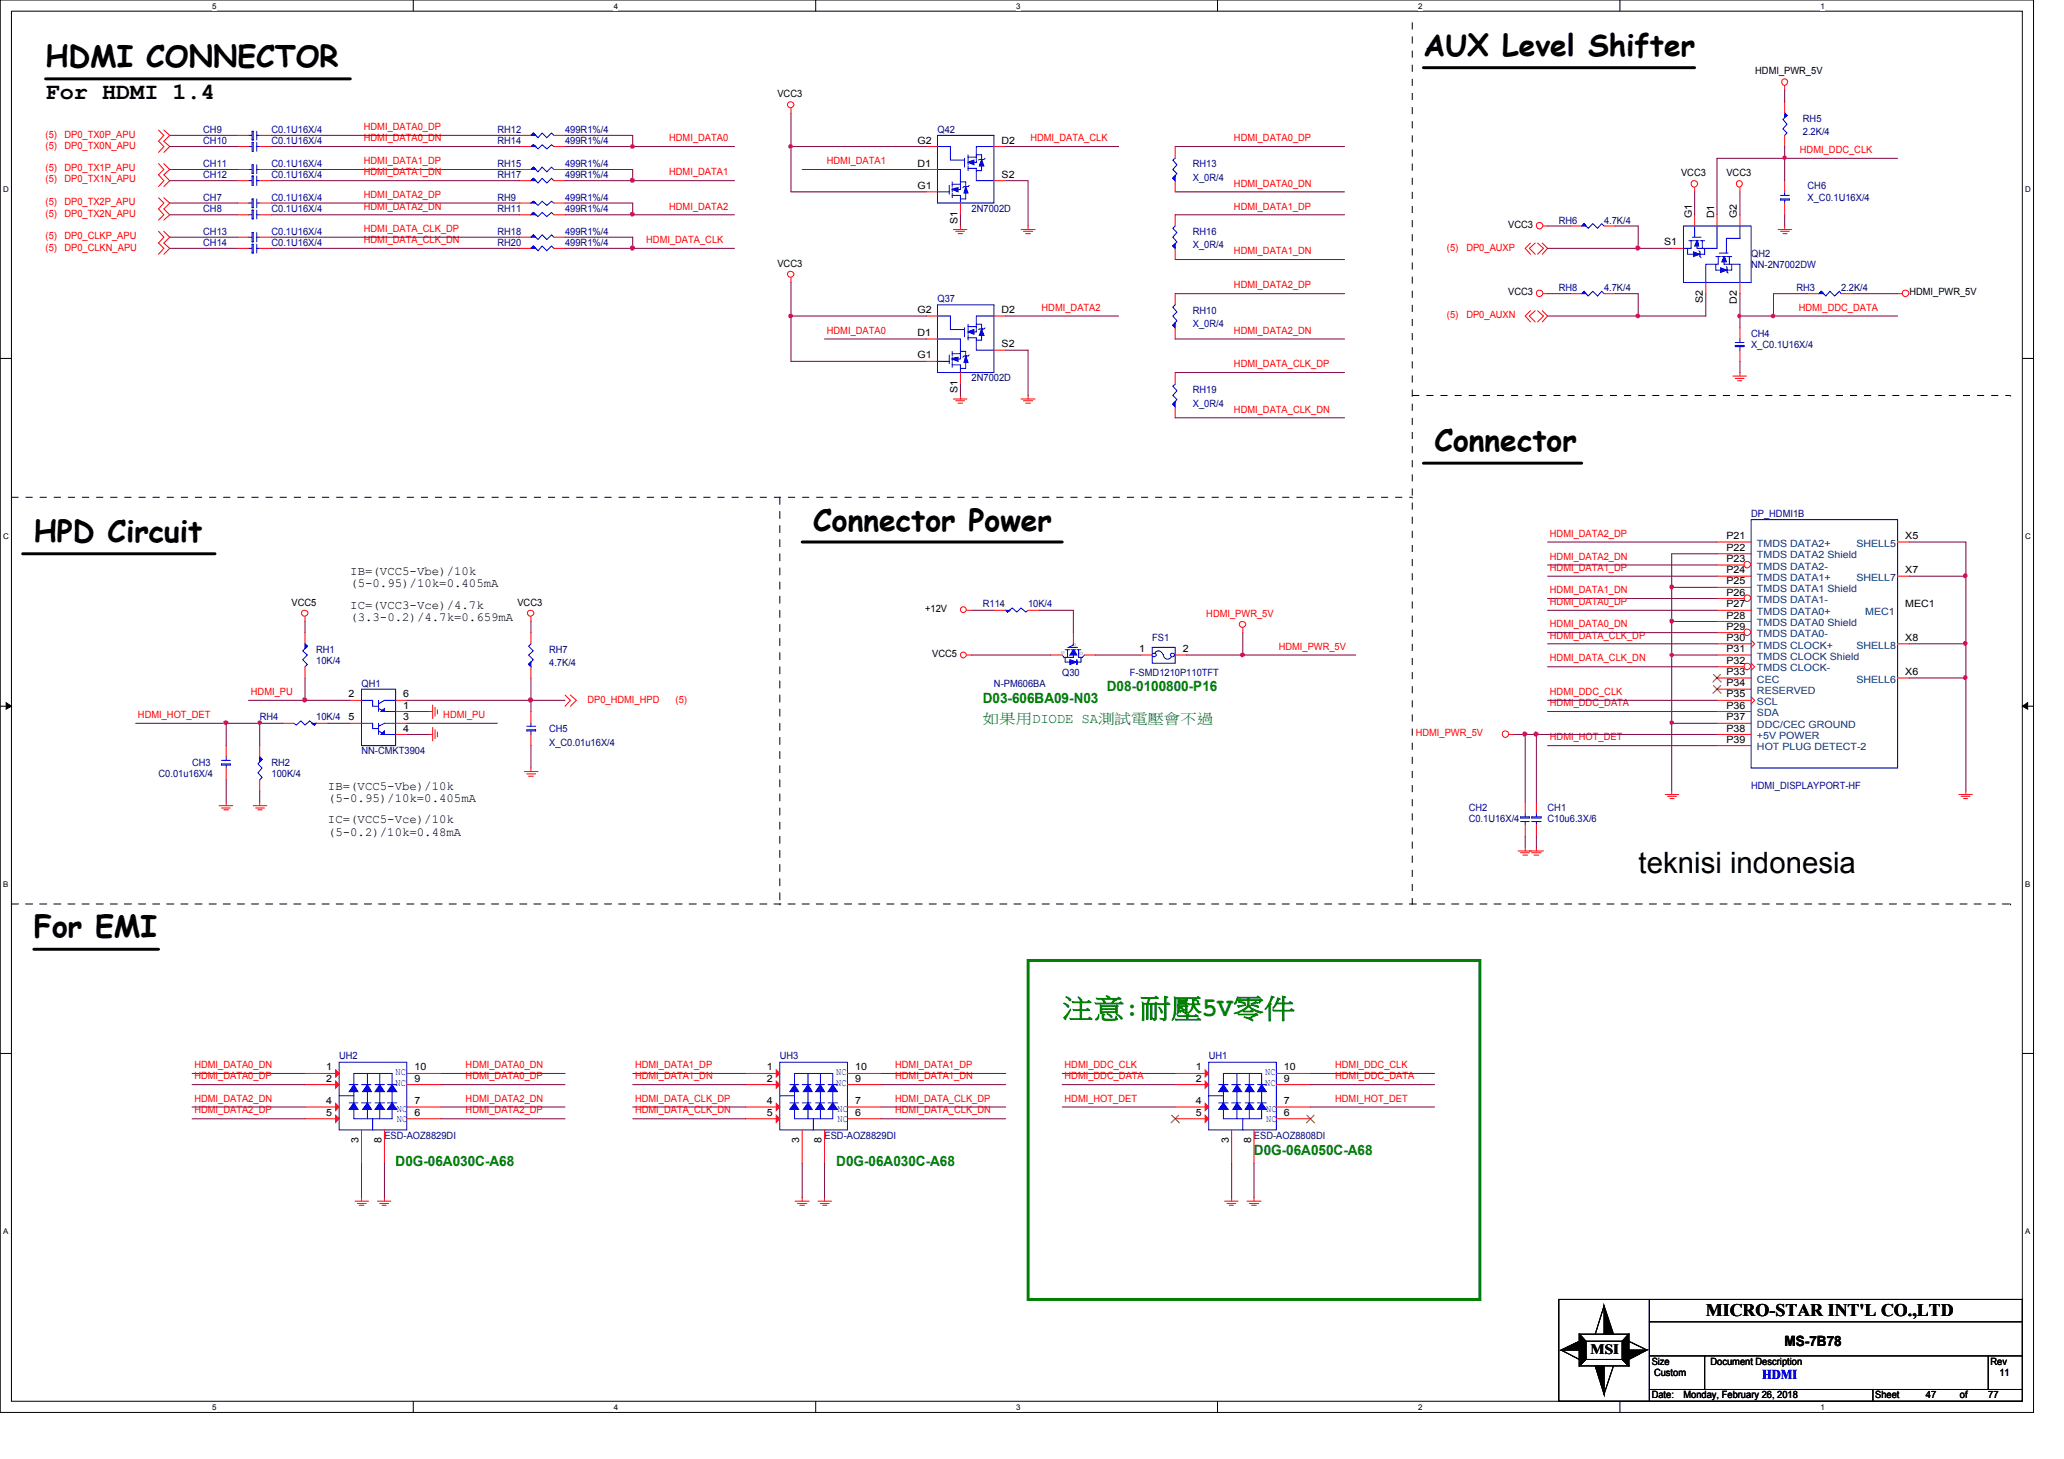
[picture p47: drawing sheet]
<svg xmlns="http://www.w3.org/2000/svg" width="297mm" height="210mm" viewBox="0 0 297 210" stroke-linecap="round" stroke-linejoin="round" font-family="sans-serif">
<defs><g id="words">
<g font-size="4.3">
<text x="6.6" y="9.7">HDMI CONNECTOR</text>
<text x="204.8" y="8">AUX Level Shifter</text>
<text x="206.5" y="64.9">Connector</text>
<text x="4.9" y="78">HPD Circuit</text>
<text x="117" y="76.4">Connector Power</text>
<text x="4.9" y="134.9">For EMI</text>
</g>
<text font-size="4.2" x="235.8" y="125.6">teknisi indonesia</text>
<text font-size="3.9" fill="#008000" x="152.9" y="146.3">注注:耐測5V零零</text>
<text font-size="3.4" x="6.6" y="14.2">For HDMI 1.4</text>
<text font-size="2.5" x="245.5" y="189.3">MICRO-STAR INT'L CO.,LTD</text>
<g font-size="2" fill="#008000">
<text x="141.4" y="101.1">D03-606BA09-N03</text>
<text x="159.3" y="99.5">D08-0100800-P16</text>
<text x="141.4" y="104.1">如如如DIODE SA測測測測測測測</text>
<text x="56.9" y="167.7">D0G-06A030C-A68</text>
<text x="120.4" y="167.7">D0G-06A030C-A68</text>
<text x="180.5" y="166.1">D0G-06A050C-A68</text>
</g>
<g font-size="2">
<text x="228.9" y="194.7">MSI</text>
<text x="256.8" y="193.7">MS-7B78</text>
</g>
<text font-size="1.9" fill="#00f" x="253.6" y="198.4">HDMI</text>
<g font-size="1.8">
<text x="50.4" y="82.7">IB=(VCC5-Vbe)/10k</text>
<text x="50.4" y="84.5">(5-0.95)/10k=0.405mA</text>
<text x="50.4" y="87.5">IC=(VCC3-Vce)/4.7k</text>
<text x="50.4" y="89.3">(3.3-0.2)/4.7k=0.659mA</text>
<text x="47.2" y="113.6">IB=(VCC5-Vbe)/10k</text>
<text x="47.2" y="118.4">IC=(VCC5-Vce)/10k</text>
<text x="47.2" y="115.4">(5-0.95)/10k=0.405mA</text>
<text x="47.2" y="120.2">(5-0.2)/10k=0.48mA</text>
</g>
<g font-size="1.4">
<text x="252.6" y="10.7">HDMI_PWR_5V</text>
<text x="111.9" y="14">VCC3</text>
<text x="132" y="20.7">G2</text>
<text x="132" y="24">D1</text>
<text x="144.1" y="20.7">D2</text>
<text x="132" y="27.2">G1</text>
<text x="144.1" y="25.6">S2</text>
<text x="241.9" y="25.3">VCC3</text>
<text x="248.5" y="25.3">VCC3</text>
<text x="137.8" y="32.2" transform="rotate(-90 137.8 32.2)">S1</text>
<text x="217" y="32.8">VCC3</text>
<text x="239.5" y="35.3">S1</text>
<text x="243.5" y="31.4" transform="rotate(-90 243.5 31.4)">G1</text>
<text x="246.7" y="31.4" transform="rotate(-90 246.7 31.4)">D1</text>
<text x="250" y="31.4" transform="rotate(-90 250 31.4)">G2</text>
<text x="111.9" y="38.4">VCC3</text>
<text x="132" y="45">G2</text>
<text x="144.1" y="45">D2</text>
<text x="217" y="42.5">VCC3</text>
<text x="245.1" y="43.6" transform="rotate(-90 245.1 43.6)">S2</text>
<text x="250" y="43.7" transform="rotate(-90 250 43.7)">D2</text>
<text x="274.8" y="42.5">HDMI_PWR_5V</text>
<text x="132" y="48.3">D1</text>
<text x="132" y="51.6">G1</text>
<text x="144.1" y="50">S2</text>
<text x="137.8" y="56.6" transform="rotate(-90 137.8 56.6)">S1</text>
<text x="248.5" y="77.6">P21</text>
<text x="274.2" y="77.6">X5</text>
<text x="248.5" y="79.2">P22</text>
<text x="248.5" y="80.9">P23</text>
<text x="248.5" y="82.5">P24</text>
<text x="274.2" y="82.5">X7</text>
<text x="41.9" y="87.1">VCC5</text>
<text x="74.5" y="87.1">VCC3</text>
<text x="133.1" y="88.1">+12V</text>
<text x="248.5" y="84.1">P25</text>
<text x="248.5" y="85.7">P26</text>
<text x="248.5" y="87.4">P27</text>
<text x="248.5" y="89">P28</text>
<text x="274.2" y="87.4">MEC1</text>
<text x="134.2" y="94.6">VCC5</text>
<text x="164" y="93.8">1</text>
<text x="170.2" y="93.8">2</text>
<text x="248.5" y="90.6">P29</text>
<text x="248.5" y="92.2">P30</text>
<text x="248.5" y="93.8">P31</text>
<text x="248.5" y="95.5">P32</text>
<text x="274.2" y="92.2">X8</text>
<text x="50.2" y="100.3">2</text>
<text x="58" y="100.3">6</text>
<text x="58" y="101.9">1</text>
<text x="248.5" y="97.1">P33</text>
<text x="248.5" y="98.7">P34</text>
<text x="248.5" y="100.3">P35</text>
<text x="248.5" y="101.9">P36</text>
<text x="274.2" y="97.1">X6</text>
<text x="50.2" y="103.6">5</text>
<text x="58" y="105.2">4</text>
<text x="58" y="103.6">3</text>
<text x="248.5" y="103.6">P37</text>
<text x="248.5" y="105.2">P38</text>
<text x="248.5" y="106.8">P39</text>
<text x="46.9" y="154">1</text>
<text x="46.9" y="155.6">2</text>
<text x="59.6" y="155.6">9</text>
<text x="59.6" y="154">10</text>
<text x="110.4" y="154">1</text>
<text x="110.4" y="155.6">2</text>
<text x="123.1" y="155.6">9</text>
<text x="123.1" y="154">10</text>
<text x="172.1" y="154">1</text>
<text x="172.1" y="155.6">2</text>
<text x="184.8" y="155.6">9</text>
<text x="184.8" y="154">10</text>
<text x="46.9" y="158.8">4</text>
<text x="46.9" y="160.5">5</text>
<text x="59.6" y="160.5">6</text>
<text x="59.6" y="158.8">7</text>
<text x="110.4" y="158.8">4</text>
<text x="110.4" y="160.5">5</text>
<text x="123.1" y="160.5">6</text>
<text x="123.1" y="158.8">7</text>
<text x="172.1" y="158.8">4</text>
<text x="172.1" y="160.5">5</text>
<text x="184.8" y="160.5">6</text>
<text x="184.8" y="158.8">7</text>
<text x="51.6" y="164.5" transform="rotate(-90 51.6 164.5)">3</text>
<text x="54.9" y="164.5" transform="rotate(-90 54.9 164.5)">8</text>
<text x="115" y="164.5" transform="rotate(-90 115 164.5)">3</text>
<text x="118.2" y="164.5" transform="rotate(-90 118.2 164.5)">8</text>
<text x="176.8" y="164.5" transform="rotate(-90 176.8 164.5)">3</text>
<text x="180" y="164.5" transform="rotate(-90 180 164.5)">8</text>
<text x="237.7" y="196.3">Size</text>
<text x="238" y="198">Custom</text>
<text x="246.2" y="196.3">Document Description</text>
<text x="286.5" y="196.3">Rev</text>
<text x="287.7" y="198">11</text>
<text x="237.7" y="201.2">Date:</text>
<text x="242.3" y="201.2">Monday, February 26, 2018</text>
<text x="269.9" y="201.2">Sheet</text>
<text x="277.2" y="201.2">47</text>
<text x="282.1" y="201.2">of</text>
<text x="286.1" y="201.2">77</text>
</g>
<g font-size="1.4" fill="#000080">
<text x="259.5" y="17.5">RH5</text>
<text x="29.2" y="19.1">CH9</text>
<text x="29.2" y="20.7">CH10</text>
<text x="39.1" y="19.1">C0.1U16X/4</text>
<text x="39.1" y="20.7">C0.1U16X/4</text>
<text x="71.6" y="19.1">RH12</text>
<text x="71.6" y="20.7">RH14</text>
<text x="81.3" y="19.1">499R1%/4</text>
<text x="81.3" y="20.7">499R1%/4</text>
<text x="134.9" y="19.1">Q42</text>
<text x="259.5" y="19.5">2.2K/4</text>
<text x="29.2" y="24">CH11</text>
<text x="29.2" y="25.7">CH12</text>
<text x="29.2" y="28.9">CH7</text>
<text x="39.1" y="28.9">C0.1U16X/4</text>
<text x="39.1" y="24">C0.1U16X/4</text>
<text x="39.1" y="25.7">C0.1U16X/4</text>
<text x="71.6" y="28.9">RH9</text>
<text x="71.6" y="24">RH15</text>
<text x="71.6" y="25.7">RH17</text>
<text x="81.3" y="28.9">499R1%/4</text>
<text x="81.3" y="24">499R1%/4</text>
<text x="81.3" y="25.7">499R1%/4</text>
<text x="171.7" y="24">RH13</text>
<text x="171.7" y="26">X_0R/4</text>
<text x="260.1" y="27.3">CH6</text>
<text x="260.1" y="28.9">X_C0.1U16X/4</text>
<text x="29.2" y="30.5">CH8</text>
<text x="29.2" y="33.8">CH13</text>
<text x="29.2" y="35.4">CH14</text>
<text x="39.1" y="30.5">C0.1U16X/4</text>
<text x="39.1" y="33.8">C0.1U16X/4</text>
<text x="39.1" y="35.4">C0.1U16X/4</text>
<text x="71.6" y="30.5">RH11</text>
<text x="71.6" y="33.8">RH18</text>
<text x="71.6" y="35.4">RH20</text>
<text x="81.3" y="30.5">499R1%/4</text>
<text x="81.3" y="33.8">499R1%/4</text>
<text x="81.3" y="35.4">499R1%/4</text>
<text x="139.8" y="30.5">2N7002D</text>
<text x="171.7" y="33.8">RH16</text>
<text x="171.7" y="35.7">X_0R/4</text>
<text x="224.3" y="32.2">RH6</text>
<text x="230.8" y="32.2">4.7K/4</text>
<text x="224.3" y="41.9">RH8</text>
<text x="230.8" y="41.9">4.7K/4</text>
<text x="252" y="37">QH2</text>
<text x="252" y="38.6">NN-2N7002DW</text>
<text x="258.5" y="41.9">RH3</text>
<text x="265" y="41.9">2.2K/4</text>
<text x="134.9" y="43.5">Q37</text>
<text x="171.7" y="45.1">RH10</text>
<text x="171.7" y="47.1">X_0R/4</text>
<text x="252" y="48.4">CH4</text>
<text x="252" y="50">X_C0.1U16X/4</text>
<text x="139.8" y="54.9">2N7002D</text>
<text x="171.7" y="56.6">RH19</text>
<text x="171.7" y="58.5">X_0R/4</text>
<text x="252" y="74.4">DP_HDMI1B</text>
<text x="141.4" y="87.4">R114</text>
<text x="148" y="87.4">10K/4</text>
<text x="45.5" y="93.9">RH1</text>
<text x="45.5" y="95.5">10K/4</text>
<text x="79" y="93.9">RH7</text>
<text x="79" y="95.8">4.7K/4</text>
<text x="165.8" y="92.3">FS1</text>
<text x="52" y="98.8">QH1</text>
<text x="143" y="98.8">N-PM606BA</text>
<text x="152.9" y="97.2">Q30</text>
<text x="162.6" y="97.2">F-SMD1210P110TFT</text>
<text x="37.4" y="103.6">RH4</text>
<text x="45.5" y="103.6">10K/4</text>
<text x="79" y="105.3">CH5</text>
<text x="79" y="107.3">X_C0.01u16X/4</text>
<text x="22.8" y="111.8">C0.01u16X/4</text>
<text x="27.6" y="110.2">CH3</text>
<text x="39.1" y="110.2">RH2</text>
<text x="39.1" y="111.8">100K/4</text>
<text x="52" y="108.5">NN-CMKT3904</text>
<text x="252" y="113.5">HDMI_DISPLAYPORT-HF</text>
<text x="211.4" y="116.7">CH2</text>
<text x="211.4" y="118.3">C0.1U16X/4</text>
<text x="222.7" y="116.7">CH1</text>
<text x="222.7" y="118.3">C10u6.3X/6</text>
<text x="48.8" y="152.4">UH2</text>
<text x="112.2" y="152.4">UH3</text>
<text x="173.9" y="152.4">UH1</text>
<text x="55.3" y="163.8">ESD-AOZ8829DI</text>
<text x="118.7" y="163.8">ESD-AOZ8829DI</text>
<text x="180.5" y="163.8">ESD-AOZ8808DI</text>
</g>
<g font-size="1.4" fill="#f00">
<text x="6.6" y="19.8">(5)</text>
<text x="6.6" y="21.4">(5)</text>
<text x="9.3" y="19.8">DP0_TX0P_APU</text>
<text x="9.3" y="21.4">DP0_TX0N_APU</text>
<text x="52.4" y="20.3">HDMI_DATA0_DN</text>
<text x="52.4" y="18.7">HDMI_DATA0_DP</text>
<text x="52.4" y="23.6">HDMI_DATA1_DP</text>
<text x="96.3" y="20.3">HDMI_DATA0</text>
<text x="119" y="23.6">HDMI_DATA1</text>
<text x="148.3" y="20.3">HDMI_DATA_CLK</text>
<text x="177.6" y="20.3">HDMI_DATA0_DP</text>
<text x="259" y="22">HDMI_DDC_CLK</text>
<text x="6.6" y="29.5">(5)</text>
<text x="6.6" y="24.6">(5)</text>
<text x="6.6" y="26.2">(5)</text>
<text x="9.3" y="29.5">DP0_TX2P_APU</text>
<text x="9.3" y="24.6">DP0_TX1P_APU</text>
<text x="9.3" y="26.2">DP0_TX1N_APU</text>
<text x="52.4" y="28.4">HDMI_DATA2_DP</text>
<text x="52.4" y="25.2">HDMI_DATA1_DN</text>
<text x="96.3" y="25.2">HDMI_DATA1</text>
<text x="177.6" y="26.8">HDMI_DATA0_DN</text>
<text x="6.6" y="34.4">(5)</text>
<text x="6.6" y="31.2">(5)</text>
<text x="9.3" y="34.4">DP0_CLKP_APU</text>
<text x="9.3" y="31.2">DP0_TX2N_APU</text>
<text x="52.4" y="35">HDMI_DATA_CLK_DN</text>
<text x="52.4" y="33.4">HDMI_DATA_CLK_DP</text>
<text x="52.4" y="30.1">HDMI_DATA2_DN</text>
<text x="93" y="35">HDMI_DATA_CLK</text>
<text x="96.3" y="30.1">HDMI_DATA2</text>
<text x="177.6" y="30.1">HDMI_DATA1_DP</text>
<text x="6.6" y="36.1">(5)</text>
<text x="9.3" y="36.1">DP0_CLKN_APU</text>
<text x="177.6" y="36.6">HDMI_DATA1_DN</text>
<text x="177.6" y="41.5">HDMI_DATA2_DP</text>
<text x="208.2" y="36.1">(5)</text>
<text x="211" y="36.1">DP0_AUXP</text>
<text x="149.9" y="44.7">HDMI_DATA2</text>
<text x="208.2" y="45.8">(5)</text>
<text x="211" y="45.8">DP0_AUXN</text>
<text x="258.9" y="44.7">HDMI_DDC_DATA</text>
<text x="119" y="48">HDMI_DATA0</text>
<text x="177.6" y="48">HDMI_DATA2_DN</text>
<text x="177.6" y="52.8">HDMI_DATA_CLK_DP</text>
<text x="177.6" y="59.4">HDMI_DATA_CLK_DN</text>
<text x="223.1" y="77.2">HDMI_DATA2_DP</text>
<text x="223.1" y="82.1">HDMI_DATA1_DP</text>
<text x="223.1" y="80.5">HDMI_DATA2_DN</text>
<text x="173.6" y="88.7">HDMI_PWR_5V</text>
<text x="223.1" y="85.3">HDMI_DATA1_DN</text>
<text x="223.1" y="87">HDMI_DATA0_DP</text>
<text x="184" y="93.5">HDMI_PWR_5V</text>
<text x="223.1" y="91.9">HDMI_DATA_CLK_DP</text>
<text x="223.1" y="95.2">HDMI_DATA_CLK_DN</text>
<text x="223.1" y="90.3">HDMI_DATA0_DN</text>
<text x="36.1" y="100">HDMI_PU</text>
<text x="84.5" y="101.1">DP0_HDMI_HPD</text>
<text x="97.2" y="101.1">(5)</text>
<text x="223.1" y="101.6">HDMI_DDC_DATA</text>
<text x="223.1" y="100">HDMI_DDC_CLK</text>
<text x="19.9" y="103.3">HDMI_HOT_DET</text>
<text x="63.8" y="103.3">HDMI_PU</text>
<text x="203.7" y="105.9">HDMI_PWR_5V</text>
<text x="223.1" y="106.5">HDMI_HOT_DET</text>
<text x="28" y="153.7">HDMI_DATA0_DN</text>
<text x="28" y="155.3">HDMI_DATA0_DP</text>
<text x="67" y="155.3">HDMI_DATA0_DP</text>
<text x="67" y="153.7">HDMI_DATA0_DN</text>
<text x="91.4" y="153.7">HDMI_DATA1_DP</text>
<text x="91.4" y="155.3">HDMI_DATA1_DN</text>
<text x="128.8" y="155.3">HDMI_DATA1_DN</text>
<text x="128.8" y="153.7">HDMI_DATA1_DP</text>
<text x="153.2" y="153.7">HDMI_DDC_CLK</text>
<text x="153.2" y="155.3">HDMI_DDC_DATA</text>
<text x="192.1" y="155.3">HDMI_DDC_DATA</text>
<text x="192.1" y="153.7">HDMI_DDC_CLK</text>
<text x="28" y="160.2">HDMI_DATA2_DP</text>
<text x="28" y="158.5">HDMI_DATA2_DN</text>
<text x="67" y="160.2">HDMI_DATA2_DP</text>
<text x="67" y="158.5">HDMI_DATA2_DN</text>
<text x="91.4" y="158.5">HDMI_DATA_CLK_DP</text>
<text x="91.4" y="160.2">HDMI_DATA_CLK_DN</text>
<text x="128.8" y="160.2">HDMI_DATA_CLK_DN</text>
<text x="128.8" y="158.5">HDMI_DATA_CLK_DP</text>
<text x="153.2" y="158.5">HDMI_HOT_DET</text>
<text x="192.1" y="158.5">HDMI_HOT_DET</text>
</g>
<g font-size="1.4" fill="#004080">
<text x="252.9" y="78.7">TMDS DATA2+</text>
<text x="252.9" y="80.3">TMDS DATA2 Shield</text>
<text x="252.9" y="82">TMDS DATA2-</text>
<text x="252.9" y="83.6">TMDS DATA1+</text>
<text x="267.2" y="78.7">SHELL5</text>
<text x="267.2" y="83.6">SHELL7</text>
<text x="252.9" y="85.2">TMDS DATA1 Shield</text>
<text x="252.9" y="86.8">TMDS DATA1-</text>
<text x="252.9" y="88.5">TMDS DATA0+</text>
<text x="268.4" y="88.5">MEC1</text>
<text x="252.9" y="90.1">TMDS DATA0 Shield</text>
<text x="252.9" y="91.7">TMDS DATA0-</text>
<text x="252.9" y="93.3">TMDS CLOCK+</text>
<text x="252.9" y="94.9">TMDS CLOCK Shield</text>
<text x="267.2" y="93.3">SHELL8</text>
<text x="252.9" y="96.6">TMDS CLOCK-</text>
<text x="252.9" y="98.2">CEC</text>
<text x="252.9" y="99.8">RESERVED</text>
<text x="252.9" y="101.4">SCL</text>
<text x="267.2" y="98.2">SHELL6</text>
<text x="252.9" y="103">SDA</text>
<text x="252.9" y="104.7">DDC/CEC GROUND</text>
<text x="252.9" y="106.3">+5V POWER</text>
<text x="252.9" y="108">HOT PLUG DETECT-2</text>
</g>
<g font-size="1.4" fill="#00f">
<text x="56.9" y="154.7">NC</text>
<text x="120.4" y="154.7">NC</text>
<text x="182.1" y="154.7">NC</text>
<text x="56.9" y="156.3">NC</text>
<text x="57.1" y="159.9">NC</text>
<text x="57.1" y="161.4">NC</text>
<text x="120.4" y="156.3">NC</text>
<text x="120.5" y="159.9">NC</text>
<text x="120.5" y="161.4">NC</text>
<text x="182.1" y="156.3">NC</text>
<text x="182.2" y="159.9">NC</text>
<text x="182.2" y="161.4">NC</text>
</g>
<g font-size="1.1">
<text x="30.5" y="1.3">5</text>
<text x="88.3" y="1.3">4</text>
<text x="146.3" y="1.3">3</text>
<text x="204.1" y="1.3">2</text>
<text x="262" y="1.3">1</text>
<text x=".5" y="27.6">D</text>
<text x="291.5" y="27.6">D</text>
<text x=".5" y="77.6">C</text>
<text x="291.5" y="77.6">C</text>
<text x=".5" y="127.6">B</text>
<text x="291.5" y="127.6">B</text>
<text x=".5" y="177.5">A</text>
<text x="291.5" y="177.5">A</text>
<text x="30.5" y="202.9">5</text>
<text x="88.3" y="202.9">4</text>
<text x="146.3" y="202.9">3</text>
<text x="204.1" y="202.9">2</text>
<text x="262" y="202.9">1</text>
</g>
<g font-size=".8" fill="#00f">
<text x="152.8" y="93.6" transform="rotate(90 152.8 93.6)">S</text>
<text x="154.4" y="92.5" transform="rotate(90 154.4 92.5)">G</text>
<text x="155.4" y="93.8" transform="rotate(90 155.4 93.8)">D</text>
</g>
</g></defs>
<path d="M0 0h292.7v203.2h-292.7zM1.6 1.6h289.4v200h-289.4z" fill="none" stroke="#000" stroke-width=".14"/>
<g fill="#fff">
<path d="M30.5 .3h.6v1.2h-.6z"/>
<path d="M30.5 201.8h.6v1.3h-.6z"/>
</g>
<path d="M59.5 0v1.6M59.5 201.6v1.6" fill="none" stroke="#000" stroke-width=".14"/>
<g fill="#fff">
<path d="M88.3 .3h.6v1.2h-.6z"/>
<path d="M88.3 201.8h.6v1.3h-.6z"/>
</g>
<path d="M117.4 0v1.6M117.4 201.6v1.6" fill="none" stroke="#000" stroke-width=".14"/>
<g fill="#fff">
<path d="M146.3 .3h.6v1.2h-.6z"/>
<path d="M146.3 201.8h.6v1.3h-.6z"/>
</g>
<path d="M175.2 0v1.6M175.2 201.6v1.6" fill="none" stroke="#000" stroke-width=".14"/>
<g fill="#fff">
<path d="M204.1 .3h.6v1.2h-.6z"/>
<path d="M204.1 201.8h.6v1.3h-.6z"/>
</g>
<path d="M233.1 0v1.6M233.1 201.6v1.6" fill="none" stroke="#000" stroke-width=".14"/>
<g fill="#fff">
<path d="M262 .3h.6v1.2h-.6z"/>
<path d="M262 201.8h.6v1.3h-.6z"/>
<path d="M.5 26.6h.7v1.3h-.7z"/>
<path d="M291.5 26.6h.7v1.3h-.7z"/>
<path d="M.5 76.5h.7v1.3h-.7z"/>
<path d="M291.5 76.5h.7v1.3h-.7z"/>
</g>
<path d="M0 51.6h1.6M291 51.6h1.7" fill="none" stroke="#000" stroke-width=".14"/>
<g fill="#fff">
<path d="M.5 126.6h.6v1.2h-.6z"/>
<path d="M291.5 126.6h.6v1.2h-.6z"/>
</g>
<path d="M0 101.6h1.6M.9 101.1l.7 .5-.7 .4zM291 101.6h1.7M291 101.6l.8-.5v.9z" fill="none" stroke="#000" stroke-width=".14"/>
<path d="M.9 101.1l.7 .5-.7 .4zM291 101.6l.8-.5v.9z" fill="#000"/>
<g fill="#fff">
<path d="M.5 176.5h.6v1.3h-.6z"/>
<path d="M291.5 176.5h.6v1.3h-.6z"/>
</g>
<g fill="none" stroke="#000" stroke-width=".14">
<path d="M0 151.6h1.6M291 151.6h1.7M224.3 186.9h66.7v14.7h-66.7zM224.7 194.2l2.6 1.4M224.7 194.2l2.6-1.2v1.2zM227.3 191.9h7.1v4.6h-7.1zM227.3 191.9l.9 1.1v2.6l-.9 .9zM227.3 191.9l.9 1.1M228.2 193h5.3v2.6h-5.3zM228.2 195.6l-.9 .9M229.6 196.5h1.2v4.1zM230.8 187.9l1.4 4h-1.4z"/>
<path d="M230.8 187.9l-1.2 4M232.2 196.5l-1.4 4.1M233.5 195.6l.9 .9M234.4 191.9v4.6l-.9-.9v-2.6zM234.4 191.9l-.9 1.1M234.4 194.2h2.6l-2.6 1.4zM234.4 193l2.6 1.2M237.4 190.2h53.6M237.4 186.9v14.7M237.4 199.9h53.6M237.4 195.1h53.6M245.3 195.1v4.8"/>
<path d="M269.5 199.9v1.7M286.1 195.1v4.8"/>
</g>
<path d="M203.2 3.2v126.9M203.2 56.9h86.2M1.6 71.5h201.6" fill="none" stroke="#000" stroke-width=".14" stroke-dasharray="1 1 1 1 1 1 1 1" stroke-linecap="butt"/>
<path d="M6.6 11.3h43.8M204.9 9.7h39M3.3 79.7h27.6M115.4 78h37.5M204.9 66.6h22.7M4.9 136.6h17.9" fill="none" stroke="#000" stroke-width=".42"/>
<path d="M112.2 71.5v58.6M1.6 130.1h287.8M112.2 130.1h.1M289.4 130.1h.1" fill="none" stroke="#000" stroke-width=".14" stroke-dasharray="1 1 1 1 1 1 1 1"/>
<path d="M148 138.2h65v48.7h-65z" fill="none" stroke="#008000" stroke-width=".42"/>
<g fill="none" stroke="#f00" stroke-width=".14">
<path d="M22.8 18.7l.8 .8-.8 .8 .8 .8-.8 .8M23.6 18.7l.8 .8-.8 .8 .8 .8-.8 .8M113.8 15.6v.7M256.8 12.4v.6M22.8 33.3l.8 .8-.8 .9 .8 .7-.8 .9M22.8 28.4l.8 .8-.8 .9 .8 .8-.8 .8M22.8 23.5l.8 .9-.8 .7 .8 .9-.8 .8M23.6 33.3l.8 .8-.8 .9 .8 .7-.8 .9M23.6 28.4l.8 .8-.8 .9 .8 .8-.8 .8M23.6 23.5l.8 .9-.8 .7 .8 .9-.8 .8M113.8 40v.6M137.2 33h1.9"/>
<path d="M137.5 33.3h1.3M137.9 33.6h.7M138.2 32.5v.5M146.9 33h2.1M147.3 33.3h1.3M147.6 33.6h.7M148 32.5v.5M220.3 35l-.8 .7 .8 .9M220.9 35l-.8 .7 .8 .9M221.3 35l.8 .7-.8 .9M222 35l.7 .7-.7 .9M222.1 32.5h.6"/>
<path d="M243.9 27v.6M250.4 27v.6M255.9 33h2M256.2 33.3h1.3M256.6 33.6h.6M256.8 32.5v.5M137.2 57.4h1.9M137.5 57.7h1.3M137.9 58h.7M138.2 56.9v.5M146.9 57.4h2.1M147.3 57.7h1.3"/>
<path d="M147.6 58h.7M148 56.9v.5M220.3 44.7l-.8 .8 .8 .8M220.9 44.7l-.8 .8 .8 .8M221.3 44.7l.8 .8-.8 .8M222 44.7l.7 .8-.7 .8M222.1 42.2h.6M249.4 54.1h1.9M249.7 54.4h1.3M250.1 54.8h.6M250.4 53.6v.5M273.1 42.2h.7"/>
<path d="M43.9 88.7v.7M76.4 88.7v.7M81.3 100l.8 .8-.8 .8M82.1 100l.8 .8-.8 .8M139.1 94.2h.7M139.1 87.8h.7M178.9 90.3v.7M31.5 115.9h2M31.9 116.2h1.2M32.2 116.5h.7M32.6 115.4v.5M36.4 115.9h2"/>
<path d="M36.8 116.2h1.3M37.1 116.5h.6M37.4 115.4v.5M61.8 102.4h.5M61.8 105.7h.5M62.3 101.4v2M62.3 104.7v1.9M62.6 101.8v1.2M62.6 105v1.3M62.9 102.1v.6M62.9 105.3v.7M75.5 111h1.9"/>
<path d="M75.8 111.3h1.3M76.1 111.7h.6M76.4 110.5v.5M217.2 105.7h.7M219.5 115.4v1.6M219.5 118.6v1.7M239.7 114.3h1.9M240 114.6h1.3M240.3 114.9h.6M240.6 113.8v.5M281.9 114.3h1.9M282.2 114.6h1.3"/>
<path d="M282.6 114.9h.6M282.9 113.8v.5M218.5 122.4h1.9M218.8 122.7h1.3M219.2 123h.6M219.5 121.9v.5M220.1 122.4h2M220.4 122.7h1.4M220.8 123h.6M221.1 121.9v.5M51.1 172.8h1.9M51.4 173.1h1.3"/>
<path d="M51.7 173.4h.7M52 172.3v.5M54.3 172.8h2M54.7 173.1h1.2M55 173.4h.6M55.3 172.3v.5M114.4 172.8h2.1M114.8 173.1h1.3M115.1 173.4h.7M115.4 172.3v.5M117.7 172.8h2M118.1 173.1h1.2"/>
<path d="M118.4 173.4h.6M118.7 172.3v.5M176.2 172.8h2M176.6 173.1h1.2M176.9 173.4h.6M177.3 172.3v.5M179.5 172.8h2M179.8 173.1h1.3M180.1 173.4h.7M180.5 172.3v.5"/>
<circle cx="113.8" cy="15.1" r=".45"/>
<circle cx="256.8" cy="11.8" r=".45"/>
<circle cx="113.8" cy="39.4" r=".45"/>
<circle cx="221.6" cy="32.5" r=".48"/>
<circle cx="243.8" cy="26.4" r=".48"/>
<circle cx="250.3" cy="26.4" r=".45"/>
<circle cx="221.6" cy="42.2" r=".48"/>
<circle cx="274.2" cy="42.2" r=".48"/>
<circle cx="43.9" cy="88.2" r=".45"/>
<circle cx="76.4" cy="88.2" r=".45"/>
<circle cx="138.6" cy="94.2" r=".42"/>
<circle cx="138.6" cy="87.7" r=".42"/>
<circle cx="178.8" cy="89.8" r=".45"/>
<circle cx="216.7" cy="105.6" r=".48"/>
</g>
<g fill="#000">
<path d="M224.7 194.2l2.6-1.2v1.2zM230.8 187.9l1.4 4h-1.4zM234.4 194.2h2.6l-2.6 1.4zM229.6 196.5h1.2v4.1z"/>
<path d="M227.3 191.9l.9 1.1v2.6l-.9 .9z" fill-rule="evenodd"/>
<path d="M227.3 191.9l.9 1.1v2.6l-.9 .9z" fill-rule="evenodd"/>
<path d="M227.3 191.9l.9 1.1v2.6l-.9 .9z" fill-rule="evenodd"/>
<path d="M234.4 191.9v4.6l-.9-.9v-2.6z" fill-rule="evenodd"/>
<path d="M234.4 191.9v4.6l-.9-.9v-2.6z" fill-rule="evenodd"/>
<path d="M234.4 191.9v4.6l-.9-.9v-2.6z" fill-rule="evenodd"/>
</g>
<path d="M37.4 108.9l.3 .3-.6 .7 .6 .6-.6 .7 .6 .6-.3 .4M218.8 117.5h1.3v.2h-1.3zM218.8 118.2h1.3M219.5 117v.5M219.5 118.2v.4" fill="none" stroke="#00f" stroke-width=".14"/>
<path d="M37.4 108.9l.3 .3-.3 .4 .3-.4-.3 .4z" fill-rule="evenodd" fill="#00f"/>
<path d="M227.6 42.2l.4-.3 .6 .7 .6-.7 .7 .7 .6-.7 .3 .3M37.4 108.9l.3 .3-.3 .4 .3-.4-.3 .4z" fill="none" stroke="#00f" stroke-width=".14"/>
<path d="M37.4 107.3v1.6M37.4 112.2v1.6" fill="none" stroke="#f00" stroke-width=".14"/>
<path d="M228 41.9l.2 .3h-.6l.4-.3 .2 .3z" fill-rule="evenodd" fill="#00f"/>
<path d="M169.1 32.5l-.3 .4 .6 .5-.6 .7 .6 .7-.6 .6 .3 .3M228 41.9l.2 .3h-.6l.4-.3 .2 .3z" fill="none" stroke="#00f" stroke-width=".14"/>
<path d="M226 42.2h1.6M230.8 42.2h1.7" fill="none" stroke="#f00" stroke-width=".14"/>
<path d="M168.8 35.4l.3-.3v.6l-.3-.3 .3-.3z" fill-rule="evenodd" fill="#00f"/>
<path d="M168.8 35.4l.3-.3v.6l-.3-.3 .3-.3z" fill="none" stroke="#00f" stroke-width=".14"/>
<path d="M169.1 35.7v1.6M169.1 30.9v1.6" fill="none" stroke="#f00" stroke-width=".14"/>
<path d="M137 27.3l.9-.3v.6z" fill-rule="evenodd" fill="#00f"/>
<g fill="none" stroke="#00f" stroke-width=".14">
<path d="M134.9 21.1h1.9v1.9h2M134.9 27.6h1.7M134.9 24.4h3.3v2.1M136.6 26.7v1.2M137 27.3l.9-.3v.6zM137 27v.6M137 27.8v.6M137 26.2v.6M137 26.5h1.2M137 28.1h1.2M138.2 26.2h.8v2.4h-.8M138.2 26.5v.8h-.3"/>
<path d="M139.3 26.8h-.6l-.1 .2M140.5 24.2v1.8M141.3 22.3v2.3"/>
</g>
<path d="M139.3 23.4l.9-.4v.7z" fill-rule="evenodd" fill="#00f"/>
<path d="M138.8 22.8v1.2M139.3 23.4l.9-.4v.7zM139.3 23v.7M139.3 22.3v.6M139.3 23.9v.7M139.3 24.2h1.2M140.5 24.6h.8M140.5 21.1v2.3h-.3M140.5 22.3h.8M140.9 22.9l-.1 .1" fill="none" stroke="#00f" stroke-width=".14"/>
<path d="M141.3 22.9l.3 1h-.7l.4-1h.1z" fill-rule="evenodd" fill="#00f"/>
<path d="M139.3 22.6h1.2M141.3 22.9l.3 1h-.7l.4-1h.1zM141.8 22.8l-.2 .1h-.7" fill="none" stroke="#00f" stroke-width=".14"/>
<path d="M139 26.8l.3 1h-.6l.3-1h.1z" fill-rule="evenodd" fill="#00f"/>
<path d="M134.9 19.5h8.1v9.7h-8.1zM138.2 28.1v1.1M139 26.8l.3 1h-.6l.3-1h.1zM139.5 26.7l-.2 .1M140.5 21.1h2.5M140.5 26h2.5M42.3 104.1l.3 .2 .7-.6 .6 .6 .7-.6 .7 .6 .2-.2" fill="none" stroke="#00f" stroke-width=".14"/>
<path d="M133.3 21.1h1.6M133.3 24.4h1.6M133.3 27.6h1.6M138.2 29.2v1.7M143 26h1.7M143 21.1h1.7" fill="none" stroke="#f00" stroke-width=".14"/>
<path d="M44.9 104.1h.6l-.2 .2z" fill-rule="evenodd" fill="#00f"/>
<path d="M256.2 28.6h1.3v.2h-1.3zM256.2 28.1h1.3M256.8 28.8v.4M256.8 27.6v.5M261.7 42.2l.4-.3 .7 .7 .6-.7 .6 .7 .7-.7 .3 .3M44.9 104.1h.6l-.2 .2z" fill="none" stroke="#00f" stroke-width=".14"/>
<path d="M256.8 29.2v1.7M256.8 26v1.6M40.7 104.1h1.6M45.5 104.1h1.7" fill="none" stroke="#f00" stroke-width=".14"/>
<path d="M262.1 41.9l.3 .3h-.7l.4-.3 .3 .3z" fill-rule="evenodd" fill="#00f"/>
<path d="M262.1 41.9l.3 .3h-.7l.4-.3 .3 .3z" fill="none" stroke="#00f" stroke-width=".14"/>
<path d="M260.1 42.2h1.6M265 42.2h1.7" fill="none" stroke="#f00" stroke-width=".14"/>
<path d="M137 51.6l.9-.2v.6z" fill-rule="evenodd" fill="#00f"/>
<g fill="none" stroke="#00f" stroke-width=".14">
<path d="M134.9 45.5h1.9v1.9h2M134.9 52h1.7M134.9 48.8h3.3v2.1M136.6 51.1v1.2M137 51.6l.9-.2v.6zM137 51.4v.6M137 52.2v.6M137 50.5v.7M137 50.9h1.2M137 52.5h1.2M138.2 50.5h.8v2.5h-.8M138.2 50.9v.7h-.3"/>
<path d="M139.3 51.2h-.6l-.1 .2M140.5 48.6v1.8M141.3 46.7v2.2"/>
</g>
<path d="M139.3 47.8l.9-.4v.7z" fill-rule="evenodd" fill="#00f"/>
<path d="M138.8 47.2v1.2M139.3 47.8l.9-.4v.7zM139.3 47.4v.7M139.3 46.7v.6M139.3 48.3v.6M139.3 48.6h1.2M140.5 48.9h.8M140.5 45.5v2.3h-.3M140.5 46.7h.8M140.9 47.3l-.1 .1" fill="none" stroke="#00f" stroke-width=".14"/>
<path d="M141.3 47.3l.3 1h-.7l.4-1h.1z" fill-rule="evenodd" fill="#00f"/>
<path d="M139.3 47h1.2M141.3 47.3l.3 1h-.7l.4-1h.1zM141.8 47.2l-.2 .1h-.7" fill="none" stroke="#00f" stroke-width=".14"/>
<path d="M139 51.2l.3 1h-.6l.3-1h.1z" fill-rule="evenodd" fill="#00f"/>
<path d="M134.9 43.9h8.1v9.7h-8.1zM138.2 52.5v1.1M139 51.2l.3 1h-.6l.3-1h.1zM139.5 51.1l-.2 .1M140.5 45.5h2.5M140.5 50.4h2.5M169.1 43.9l-.3 .3 .6 .7-.6 .6 .6 .6-.6 .7 .3 .4M249.7 49.3h1.3M249.7 49.7h1.3v.2h-1.3zM250.4 49.9v.5M250.4 48.8v.5" fill="none" stroke="#00f" stroke-width=".14"/>
<path d="M133.3 45.5h1.6M133.3 48.8h1.6M133.3 52h1.6M138.2 53.6v1.7M143 50.4h1.7M143 45.5h1.7M250.4 50.4v1.6M250.4 47.2v1.6" fill="none" stroke="#f00" stroke-width=".14"/>
<path d="M168.8 46.8l.3-.3v.7l-.3-.4 .3-.3z" fill-rule="evenodd" fill="#00f"/>
<path d="M76.4 19.5l.3-.4 .7 .7 .6-.7 .7 .7 .7-.7 .3 .4M168.8 46.8l.3-.3v.7l-.3-.4 .3-.3z" fill="none" stroke="#00f" stroke-width=".14"/>
<path d="M169.1 47.2v1.6M169.1 42.2v1.7" fill="none" stroke="#f00" stroke-width=".14"/>
<path d="M76.4 19.5l.3-.4 .4 .4-.4-.4 .4 .4z" fill-rule="evenodd" fill="#00f"/>
<path d="M76.4 19.5l.3-.4 .4 .4-.4-.4 .4 .4zM43.9 92.6l.3 .4-.6 .6 .6 .6-.6 .7 .6 .7-.3 .3" fill="none" stroke="#00f" stroke-width=".14"/>
<path d="M74.8 19.5h1.6M79.7 19.5h1.6" fill="none" stroke="#f00" stroke-width=".14"/>
<path d="M43.9 92.6l.3 .4-.3 .3 .3-.3-.3 .3z" fill-rule="evenodd" fill="#00f"/>
<g fill="none" stroke="#00f" stroke-width=".14">
<path d="M252 74.8h21.1v35.7h-21.1zM43.9 92.6l.3 .4-.3 .3 .3-.3-.3 .3zM165.8 93.1h3.3v2.3h-3.3zM166.2 93.9a.61 .61 0 0 1 .7-.2 .61 .61 0 0 1 .4 .5M167.4 94.2a.61 .61 0 0 0 .5 .6 .61 .61 0 0 0 .7-.4"/>
<circle cx="166.1" cy="94.3" r=".28"/>
<circle cx="168.8" cy="94.3" r=".28"/>
</g>
<path d="M247.1 78h4.9M247.1 79.7h4.9M43.9 91v1.6M43.9 95.9v1.6M164.2 94.2h1.6M169.1 94.2h1.6" fill="none" stroke="#f00" stroke-width=".14"/>
<circle cx="251.5" cy="81.2" r=".48" fill="#fff"/>
<g fill="none" stroke="#f00" stroke-width=".14">
<path d="M247.1 81.3h3.9M247.1 82.9h4.9M247.1 84.5h4.9"/>
<circle cx="251.5" cy="81.2" r=".48"/>
</g>
<circle cx="251.5" cy="86.1" r=".48" fill="#fff"/>
<g fill="none" stroke="#f00" stroke-width=".14">
<path d="M247.1 86.1h3.9M247.1 87.8h4.9M247.1 89.4h4.9"/>
<circle cx="251.5" cy="86.1" r=".48"/>
</g>
<circle cx="251.5" cy="91" r=".48" fill="#fff"/>
<g fill="none" stroke="#f00" stroke-width=".14">
<path d="M247.1 91h3.9M247.1 92.6h4.9M247.1 94.2h4.9M252 92.1l.5 .5-.5 .5M252 95.4l.5 .5-.5 .5"/>
<circle cx="251.5" cy="91" r=".48"/>
</g>
<circle cx="251.5" cy="95.9" r=".48" fill="#fff"/>
<g fill="none" stroke="#f00" stroke-width=".14">
<path d="M273.1 78h1.7M247.1 95.9h3.9M247.1 97.5h4.9M247.1 99.1h4.9M273.1 82.9h1.7M273.1 87.8h.1M273.1 92.6h1.7M273.1 97.5h1.7M247.1 100.8h4.9M247.1 102.4h4.9M247.1 104.1h4.9M247.1 105.7h4.9"/>
<path d="M247.1 107.3h4.9M252 100.2l.5 .6-.5 .5"/>
<circle cx="251.5" cy="95.9" r=".48"/>
</g>
<path d="M246.6 97l1.1 1.1M246.6 98.6l1.1 1.1M247.6 97l-1.1 1.1M247.6 98.6l-1.1 1.1" fill="none" stroke="#804000" stroke-width=".14"/>
<path d="M76.4 29.2l.3-.2 .7 .5 .6-.5 .7 .5 .7-.5 .3 .2" fill="none" stroke="#00f" stroke-width=".14"/>
<path d="M76.4 29.2l.3-.2 .4 .2-.4-.2 .4 .2z" fill-rule="evenodd" fill="#00f"/>
<path d="M76.4 29.2l.3-.2 .4 .2-.4-.2 .4 .2zM76.4 92.6l-.3 .4 .6 .6-.6 .6 .6 .7-.6 .7 .3 .3" fill="none" stroke="#00f" stroke-width=".14"/>
<path d="M74.8 29.2h1.6M79.7 29.2h1.6" fill="none" stroke="#f00" stroke-width=".14"/>
<path d="M76.1 95.6l.3-.3v.6l-.3-.3 .3-.3z" fill-rule="evenodd" fill="#00f"/>
<path d="M35.8 24.4h.5M36.3 23.7h.1v1.3h-.1zM37 23.7v1.3M37 24.4h.4M76.4 21.1l.3-.3 .7 .6 .6-.6 .7 .6 .7-.6 .3 .3M76.1 95.6l.3-.3v.6l-.3-.3 .3-.3zM75.8 105h1.3v.2h-1.3zM75.8 104.5h1.3M76.4 105.2v.5M76.4 104.1v.4" fill="none" stroke="#00f" stroke-width=".14"/>
<path d="M34.2 24.4h1.6M37.4 24.4h1.7M76.4 95.9v1.6M76.4 91v1.6M76.4 105.7v1.6M76.4 102.4v1.7" fill="none" stroke="#f00" stroke-width=".14"/>
<path d="M76.4 21.1l.3-.3 .4 .3-.4-.3 .4 .3z" fill-rule="evenodd" fill="#00f"/>
<path d="M76.4 21.1l.3-.3 .4 .3-.4-.3 .4 .3zM152.9 94.2l.2 .4h1.4v-.4M153.3 94.6v.7M153.3 93.5h.7M153.6 93.5v1.1M154.5 92.6v.2l-.7 .3h1.3M155 93.5h.6M155 94.9v.7M155.2 93.5v1.1h.5l.4-.4M155.6 94.6v.7" fill="none" stroke="#00f" stroke-width=".14"/>
<path d="M74.8 21.1h1.6M79.7 21.1h1.6" fill="none" stroke="#f00" stroke-width=".14"/>
<path d="M154.5 93.5l.5 .7h-1z" fill-rule="evenodd" fill="#00f"/>
<path d="M154.1 93.5h.7M154.5 93.5l.5 .7h-1z" fill="none" stroke="#00f" stroke-width=".14"/>
<path d="M154 94.9l1 .4v.3v-.3l-1 .3z" fill-rule="evenodd" fill="#00f"/>
<path d="M35.8 26h.5M36.3 25.3h.1v1.4h-.1zM37 25.3v1.4M37 26h.4M169.1 55.3l-.3 .2 .6 .7-.6 .7 .6 .6-.6 .7 .3 .3M153.3 95.3h2.3M154 94.9l1 .4v.3v-.3l-1 .3zM155 94.9v.7" fill="none" stroke="#00f" stroke-width=".14"/>
<path d="M34.2 26h1.6M37.4 26h1.7M151.2 94.2h1.7M154.5 91v1.6M156.1 94.2h1.6" fill="none" stroke="#f00" stroke-width=".14"/>
<path d="M168.8 58.2l.3-.4v.7l-.3-.3 .3-.4z" fill-rule="evenodd" fill="#00f"/>
<path d="M168.8 58.2l.3-.4v.7l-.3-.3 .3-.4zM112.2 152.8h9.8v9.8h-9.8z" fill="none" stroke="#00f" stroke-width=".14"/>
<path d="M169.1 58.5v1.6M169.1 53.6v1.7" fill="none" stroke="#f00" stroke-width=".14"/>
<path d="M118.1 156l.6 1.1h-1.3z" fill-rule="evenodd" fill="#00f"/>
<path d="M118.1 156l.6 1.1h-1.3z" fill="none" stroke="#00f" stroke-width=".14"/>
<path d="M118.1 158.7l.6 .9h-1.3z" fill-rule="evenodd" fill="#00f"/>
<path d="M118.1 158.7l.6 .9h-1.3z" fill="none" stroke="#00f" stroke-width=".14"/>
<path d="M119.8 156l.7 1.1h-1.3z" fill-rule="evenodd" fill="#00f"/>
<path d="M119.8 156l.7 1.1h-1.3z" fill="none" stroke="#00f" stroke-width=".14"/>
<path d="M119.8 158.7l.7 .9h-1.3z" fill-rule="evenodd" fill="#00f"/>
<path d="M119.8 158.7l.7 .9h-1.3z" fill="none" stroke="#00f" stroke-width=".14"/>
<path d="M114.3 156l.6 1.1h-1.2z" fill-rule="evenodd" fill="#00f"/>
<path d="M114.3 156l.6 1.1h-1.2z" fill="none" stroke="#00f" stroke-width=".14"/>
<path d="M114.3 158.7l.6 .9h-1.2z" fill-rule="evenodd" fill="#00f"/>
<path d="M114.3 158.7l.6 .9h-1.2z" fill="none" stroke="#00f" stroke-width=".14"/>
<path d="M116.3 156l.6 1.1h-1.3z" fill-rule="evenodd" fill="#00f"/>
<path d="M116.3 156l.6 1.1h-1.3z" fill="none" stroke="#00f" stroke-width=".14"/>
<path d="M116.3 158.7l.6 .9h-1.3z" fill-rule="evenodd" fill="#00f"/>
<g fill="none" stroke="#00f" stroke-width=".14">
<path d="M112.2 157.7h2.1M113.7 156h1.2M113.7 158.7h1.2M114.3 154.4h5.5v6.6h-5.5zM115.4 156h1.3M115.4 158.7h1.3M116.3 158.7l.6 .9h-1.3zM116.3 154.4v6.6M117.4 156h1.3M117.4 158.7h1.3M118.1 154.4v6.6M119.2 156h1.3"/>
<path d="M119.2 158.7h1.3M117.1 161v1.6"/>
</g>
<path d="M122 161h4.8" fill="none" stroke="#f00" stroke-width=".14"/>
<path d="M111.7 153.9l.5 .5-.5 .5z" fill="#f00"/>
<path d="M107.3 154.4h4.9M111.7 153.9l.5 .5-.5 .5z" fill="none" stroke="#f00" stroke-width=".14"/>
<path d="M111.7 158.8l.5 .5-.5 .5z" fill="#f00"/>
<path d="M107.3 159.3h4.9M111.7 158.8l.5 .5-.5 .5z" fill="none" stroke="#f00" stroke-width=".14"/>
<path d="M111.7 155.5l.5 .5-.5 .6z" fill="#f00"/>
<path d="M107.3 156h4.9M111.7 155.5l.5 .5-.5 .6zM115.4 162.6v4.8" fill="none" stroke="#f00" stroke-width=".14"/>
<path d="M111.7 160.4l.5 .6-.5 .5z" fill="#f00"/>
<path d="M122 159.3h4.8M122 156h4.8M122 154.4h4.8M107.3 161h4.9M111.7 160.4l.5 .6-.5 .5zM118.7 162.6v4.8" fill="none" stroke="#f00" stroke-width=".14"/>
<path d="M76.4 24.4l.3-.4 .7 .7 .6-.7 .7 .7 .7-.7 .3 .4" fill="none" stroke="#00f" stroke-width=".14"/>
<path d="M76.4 24.4l.3-.4 .4 .4-.4-.4 .4 .4z" fill-rule="evenodd" fill="#00f"/>
<path d="M76.4 24.4l.3-.4 .4 .4-.4-.4 .4 .4zM144.7 87.8l.3 .3 .7-.6 .6 .6 .6-.6 .7 .6 .4-.3" fill="none" stroke="#00f" stroke-width=".14"/>
<path d="M74.8 24.4h1.6M79.7 24.4h1.6" fill="none" stroke="#f00" stroke-width=".14"/>
<path d="M144.7 87.8h.6l-.3 .3 .3-.3-.3 .3z" fill-rule="evenodd" fill="#00f"/>
<path d="M144.7 87.8h.6l-.3 .3 .3-.3-.3 .3zM173.9 152.8h9.8v9.8h-9.8z" fill="none" stroke="#00f" stroke-width=".14"/>
<path d="M143 87.8h1.7M148 87.8h1.6" fill="none" stroke="#f00" stroke-width=".14"/>
<path d="M179.8 156l.7 1.1h-1.3z" fill-rule="evenodd" fill="#00f"/>
<path d="M179.8 156l.7 1.1h-1.3z" fill="none" stroke="#00f" stroke-width=".14"/>
<path d="M179.8 158.7l.7 .9h-1.3z" fill-rule="evenodd" fill="#00f"/>
<path d="M179.8 158.7l.7 .9h-1.3z" fill="none" stroke="#00f" stroke-width=".14"/>
<path d="M181.6 156l.6 1.1h-1.2z" fill-rule="evenodd" fill="#00f"/>
<path d="M181.6 156l.6 1.1h-1.2z" fill="none" stroke="#00f" stroke-width=".14"/>
<path d="M181.6 158.7l.6 .9h-1.2z" fill-rule="evenodd" fill="#00f"/>
<path d="M181.6 158.7l.6 .9h-1.2z" fill="none" stroke="#00f" stroke-width=".14"/>
<path d="M176.1 156l.6 1.1h-1.3z" fill-rule="evenodd" fill="#00f"/>
<path d="M176.1 156l.6 1.1h-1.3z" fill="none" stroke="#00f" stroke-width=".14"/>
<path d="M176.1 158.7l.6 .9h-1.3z" fill-rule="evenodd" fill="#00f"/>
<path d="M176.1 158.7l.6 .9h-1.3z" fill="none" stroke="#00f" stroke-width=".14"/>
<path d="M178 156l.7 1.1h-1.3z" fill-rule="evenodd" fill="#00f"/>
<path d="M178 156l.7 1.1h-1.3z" fill="none" stroke="#00f" stroke-width=".14"/>
<path d="M178 158.7l.7 .9h-1.3z" fill-rule="evenodd" fill="#00f"/>
<g fill="none" stroke="#00f" stroke-width=".14">
<path d="M173.9 157.7h2.2M175.4 156h1.3M175.4 158.7h1.3M176.1 154.4h5.5v6.6h-5.5zM177.3 156h1.2M177.3 158.7h1.2M178 158.7l.7 .9h-1.3zM178 154.4v6.6M179.2 156h1.3M179.2 158.7h1.3M179.8 154.4v6.6M181 156h1.2"/>
<path d="M181 158.7h1.2M178.9 161v1.6"/>
</g>
<path d="M183.7 161h4.9" fill="none" stroke="#f00" stroke-width=".14"/>
<path d="M188.1 160.4l1.1 1.1M189.1 160.4l-1.1 1.1" fill="none" stroke="#804000" stroke-width=".14"/>
<path d="M173.4 153.9l.5 .5-.5 .5z" fill="#f00"/>
<path d="M169.1 154.4h4.8M173.4 153.9l.5 .5-.5 .5z" fill="none" stroke="#f00" stroke-width=".14"/>
<path d="M173.4 158.8l.5 .5-.5 .5z" fill="#f00"/>
<path d="M169.1 159.3h4.8M173.4 158.8l.5 .5-.5 .5z" fill="none" stroke="#f00" stroke-width=".14"/>
<path d="M173.4 155.5l.5 .5-.5 .6z" fill="#f00"/>
<path d="M169.1 156h4.8M173.4 155.5l.5 .5-.5 .6zM177.3 162.6v4.8" fill="none" stroke="#f00" stroke-width=".14"/>
<path d="M173.4 160.4l.5 .6-.5 .5z" fill="#f00"/>
<path d="M183.7 159.3h4.9M183.7 156h4.9M183.7 154.4h4.9M169.1 161h4.8M173.4 160.4l.5 .6-.5 .5zM180.5 162.6v4.8" fill="none" stroke="#f00" stroke-width=".14"/>
<path d="M168.6 160.4l1.1 1.1M169.6 160.4l-1.1 1.1" fill="none" stroke="#804000" stroke-width=".14"/>
<path d="M76.4 30.9l.3-.3 .7 .6 .6-.6 .7 .6 .7-.6 .3 .3" fill="none" stroke="#00f" stroke-width=".14"/>
<path d="M76.4 30.9l.3-.3 .4 .3-.4-.3 .4 .3z" fill-rule="evenodd" fill="#00f"/>
<path d="M256.8 16.3l.4 .3-.6 .6 .6 .7-.6 .6 .6 .6-.4 .4M76.4 30.9l.3-.3 .4 .3-.4-.3 .4 .3z" fill="none" stroke="#00f" stroke-width=".14"/>
<path d="M74.8 30.9h1.6M79.7 30.9h1.6" fill="none" stroke="#f00" stroke-width=".14"/>
<path d="M256.8 16.3l.4 .3-.4 .2 .4-.2-.4 .2z" fill-rule="evenodd" fill="#00f"/>
<path d="M256.8 16.3l.4 .3-.4 .2 .4-.2-.4 .2zM35.8 29.2h.5M36.3 28.6h.1v1.3h-.1zM37 28.6v1.3M37 29.2h.4M76.4 34.1l.3-.3 .7 .7 .6-.7 .7 .7 .7-.7 .3 .3" fill="none" stroke="#00f" stroke-width=".14"/>
<path d="M256.8 14.6v1.7M256.8 19.5v1.6M34.2 29.2h1.6M37.4 29.2h1.7" fill="none" stroke="#f00" stroke-width=".14"/>
<path d="M76.4 34.1l.3-.3 .4 .3-.4-.3 .4 .3z" fill-rule="evenodd" fill="#00f"/>
<path d="M76.4 34.1l.3-.3 .4 .3-.4-.3 .4 .3zM169.1 22.8l-.3 .2 .6 .7-.6 .7 .6 .6-.6 .7 .3 .3" fill="none" stroke="#00f" stroke-width=".14"/>
<path d="M74.8 34.1h1.6M79.7 34.1h1.6" fill="none" stroke="#f00" stroke-width=".14"/>
<path d="M168.8 25.7l.3-.4v.7l-.3-.3 .3-.4z" fill-rule="evenodd" fill="#00f"/>
<path d="M35.8 30.9h.5M36.3 30.2h.1v1.3h-.1zM37 30.2v1.3M37 30.9h.4M168.8 25.7l.3-.4v.7l-.3-.3 .3-.4zM53.6 101.6h.9M53.6 104.8h.9M54.5 100.8v1.6M54.5 104.1v1.6M55.3 104.1l-.8 .4M55.3 102.4h1.6M56.9 100.8h-1.6l-.8 .5" fill="none" stroke="#00f" stroke-width=".14"/>
<path d="M34.2 30.9h1.6M37.4 30.9h1.7M169.1 26v1.6M169.1 21.1v1.7" fill="none" stroke="#f00" stroke-width=".14"/>
<path d="M54.8 102.4l.5-.5v.5z" fill-rule="evenodd" fill="#00f"/>
<path d="M54.8 102.4l.5-.5v.5z" fill="none" stroke="#00f" stroke-width=".14"/>
<path d="M54.8 105.7l.5-.5v.5z" fill-rule="evenodd" fill="#00f"/>
<path d="M52 99.1h4.9v8.2h-4.9zM52 100.8h1.6v.8M52 104.1h1.6v.7M54.5 101.9l.8 .5M54.5 105.2l.8 .5h1.6M54.8 105.7l.5-.5v.5zM55.3 104.1h1.6" fill="none" stroke="#00f" stroke-width=".14"/>
<path d="M50.4 104.1h1.6M50.4 100.8h1.6M56.9 105.7h1.6M56.9 100.8h1.6M56.9 102.4h1.6M56.9 104.1h1.6" fill="none" stroke="#f00" stroke-width=".14"/>
<path d="M244.2 34.6l.3 .8h-.6z" fill-rule="evenodd" fill="#00f"/>
<g fill="none" stroke="#00f" stroke-width=".14">
<path d="M242.9 35.7v.9h2.4v-.9M243 34.6h.7M243.4 34.6v1.1M243.5 34.1h1.3M243.9 34.6h.6M243.9 32.5v1.6M244.2 34.6l.3 .8h-.6zM244.2 35.4v.3h.8M244.5 36.1l.1 .1v.7M244.6 34.6h.7M245 34.6v1.1M245.5 38h1.8"/>
<path d="M246.9 38.9h2.3M247.1 32.5v3.2h-2.1M250.4 32.5v1.8h-1.9v2.1"/>
</g>
<path d="M248.1 36.9l.4 .8h-.7z" fill-rule="evenodd" fill="#00f"/>
<path d="M246.9 38v.9M246.9 36.9h.7M247.3 36.9v1.1M247.4 36.4h1.3M247.8 36.9h.7M248.1 36.9l.4 .8h-.7zM248.1 37.7v.3h2.3M248.5 38.4v.1M248.5 36.9h.7M249.2 38v.9" fill="none" stroke="#00f" stroke-width=".14"/>
<path d="M247.6 38.5l.9 .4v.1v-.1l-.9 .3z" fill-rule="evenodd" fill="#00f"/>
<path d="M247.6 38.5l.9 .4v.1v-.1l-.9 .3zM248.5 38.5v.7l.2 .1M248.9 36.9v1.1" fill="none" stroke="#00f" stroke-width=".14"/>
<path d="M243.7 36.2l.9 .4v.1v-.1l-.9 .3z" fill-rule="evenodd" fill="#00f"/>
<path d="M76.4 35.7l.3-.3 .7 .7 .6-.7 .7 .7 .7-.7 .3 .3M242.3 35.7h1.1M242.3 32.5h9.7v8.1h-9.7zM243.7 36.2l.9 .4v.1v-.1l-.9 .3zM244.6 36.9l.2 .2M245.5 38v2.6M250.4 38v2.6" fill="none" stroke="#00f" stroke-width=".14"/>
<path d="M240.6 35.7h1.7M243.9 30.9v1.6M247.1 30.9v1.6M250.4 30.9v1.6M245.5 40.6v1.6M250.4 40.6v1.6" fill="none" stroke="#f00" stroke-width=".14"/>
<path d="M76.4 35.7l.3-.3 .4 .3-.4-.3 .4 .3z" fill-rule="evenodd" fill="#00f"/>
<path d="M76.4 35.7l.3-.3 .4 .3-.4-.3 .4 .3zM48.8 152.8h9.7v9.8h-9.7z" fill="none" stroke="#00f" stroke-width=".14"/>
<path d="M74.8 35.7h1.6M79.7 35.7h1.6" fill="none" stroke="#f00" stroke-width=".14"/>
<path d="M54.7 156l.6 1.1h-1.3z" fill-rule="evenodd" fill="#00f"/>
<path d="M54.7 156l.6 1.1h-1.3z" fill="none" stroke="#00f" stroke-width=".14"/>
<path d="M54.7 158.7l.6 .9h-1.3z" fill-rule="evenodd" fill="#00f"/>
<path d="M54.7 158.7l.6 .9h-1.3z" fill="none" stroke="#00f" stroke-width=".14"/>
<path d="M56.4 156l.7 1.1h-1.3z" fill-rule="evenodd" fill="#00f"/>
<path d="M56.4 156l.7 1.1h-1.3z" fill="none" stroke="#00f" stroke-width=".14"/>
<path d="M56.4 158.7l.7 .9h-1.3z" fill-rule="evenodd" fill="#00f"/>
<path d="M56.4 158.7l.7 .9h-1.3z" fill="none" stroke="#00f" stroke-width=".14"/>
<path d="M50.9 156l.6 1.1h-1.3z" fill-rule="evenodd" fill="#00f"/>
<path d="M50.9 156l.6 1.1h-1.3z" fill="none" stroke="#00f" stroke-width=".14"/>
<path d="M50.9 158.7l.6 .9h-1.3z" fill-rule="evenodd" fill="#00f"/>
<path d="M50.9 158.7l.6 .9h-1.3z" fill="none" stroke="#00f" stroke-width=".14"/>
<path d="M52.9 156l.6 1.1h-1.3z" fill-rule="evenodd" fill="#00f"/>
<path d="M52.9 156l.6 1.1h-1.3z" fill="none" stroke="#00f" stroke-width=".14"/>
<path d="M52.9 158.7l.6 .9h-1.3z" fill-rule="evenodd" fill="#00f"/>
<g fill="none" stroke="#00f" stroke-width=".14">
<path d="M48.8 157.7h2.1M50.2 156h1.3M50.2 158.7h1.3M50.9 154.4h5.5v6.6h-5.5zM52 156h1.4M52 158.7h1.4M52.9 158.7l.6 .9h-1.3zM52.9 154.4v6.6M54 156h1.3M54 158.7h1.3M54.7 154.4v6.6M55.8 156h1.3"/>
<path d="M55.8 158.7h1.3M53.6 161v1.6"/>
</g>
<path d="M58.5 161h5" fill="none" stroke="#f00" stroke-width=".14"/>
<path d="M48.3 153.9l.5 .5-.5 .5z" fill="#f00"/>
<path d="M43.9 154.4h4.9M48.3 153.9l.5 .5-.5 .5z" fill="none" stroke="#f00" stroke-width=".14"/>
<path d="M48.3 158.8l.5 .5-.5 .5z" fill="#f00"/>
<path d="M43.9 159.3h4.9M48.3 158.8l.5 .5-.5 .5z" fill="none" stroke="#f00" stroke-width=".14"/>
<path d="M48.3 155.5l.5 .5-.5 .6z" fill="#f00"/>
<path d="M43.9 156h4.9M48.3 155.5l.5 .5-.5 .6zM52 162.6v4.8" fill="none" stroke="#f00" stroke-width=".14"/>
<path d="M48.3 160.4l.5 .6-.5 .5z" fill="#f00"/>
<path d="M34.2 19.5h1.6M37.4 19.5h1.7M58.5 159.3h5M58.5 156h5M58.5 154.4h5M43.9 161h4.9M48.3 160.4l.5 .6-.5 .5zM55.3 162.6v4.8" fill="none" stroke="#f00" stroke-width=".14"/>
<path d="M35.8 19.5h.5M36.3 18.9h.1v1.3h-.1zM37 18.9v1.3M37 19.5h.4M76.4 26l.3-.3 .7 .6 .6-.6 .7 .6 .7-.6 .3 .3" fill="none" stroke="#00f" stroke-width=".14"/>
<path d="M76.7 25.7l.4 .3h-.7l.3-.3 .4 .3z" fill-rule="evenodd" fill="#00f"/>
<g fill="none" stroke="#00f" stroke-width=".14">
<path d="M35.8 34.1h.5M36.3 33.4h.1v1.4h-.1zM37 33.4v1.4M37 34.1h.4M76.7 25.7l.4 .3h-.7l.3-.3 .4 .3zM227.6 32.5l.4-.3 .6 .7 .6-.7 .7 .7 .6-.7 .3 .3M31.9 109.9h1.2v.2h-1.2zM31.9 109.4h1.2M32.6 110.1v.4M32.6 108.9v.5M220.4 117.5h1.4v.2h-1.4zM220.4 118.2h1.4"/>
<path d="M221.1 117v.5M221.1 118.2v.4"/>
</g>
<path d="M34.2 34.1h1.6M37.4 34.1h1.7M74.8 26h1.6M79.7 26h1.6M32.6 110.5v1.7M32.6 107.3v1.6M221.1 115.4v1.6M221.1 118.6v1.7" fill="none" stroke="#f00" stroke-width=".14"/>
<path d="M228 32.2l.2 .3h-.6l.4-.3 .2 .3z" fill-rule="evenodd" fill="#00f"/>
<path d="M35.8 21.1h.5M35.8 35.7h.5M36.3 20.5h.1v1.3h-.1zM36.3 35.1h.1v1.3h-.1zM37 20.5v1.3M37 21.1h.4M37 35.1v1.3M37 35.7h.4M228 32.2l.2 .3h-.6l.4-.3 .2 .3z" fill="none" stroke="#00f" stroke-width=".14"/>
<path d="M34.2 21.1h1.6M34.2 35.7h1.6M37.4 21.1h1.7M37.4 35.7h1.7M226 32.5h1.6M230.8 32.5h1.7" fill="none" stroke="#f00" stroke-width=".14"/>
<path d="M282.9 97.5v16.3" fill="none" stroke="#800040" stroke-width=".14"/>
<circle cx="282.8" cy="97.5" r=".28" fill="#f0f"/>
<circle cx="282.8" cy="97.5" r=".28" fill="none" stroke="#f0f" stroke-width=".14"/>
<path d="M282.9 82.9v14.6h-8.1" fill="none" stroke="#800040" stroke-width=".14"/>
<circle cx="282.8" cy="92.6" r=".28" fill="#f0f"/>
<circle cx="282.8" cy="92.6" r=".28" fill="none" stroke="#f0f" stroke-width=".14"/>
<circle cx="282.8" cy="82.8" r=".28" fill="#f0f"/>
<circle cx="282.8" cy="82.8" r=".28" fill="none" stroke="#f0f" stroke-width=".14"/>
<path d="M240.6 79.7h6.5M274.8 78h8.1v4.9h-8.1M240.6 84.5v4.9h6.5M240.6 89.4v4.8h6.5M274.8 92.6h8.1" fill="none" stroke="#800040" stroke-width=".14"/>
<circle cx="240.6" cy="89.4" r=".28" fill="#f0f"/>
<circle cx="240.6" cy="89.4" r=".28" fill="none" stroke="#f0f" stroke-width=".14"/>
<path d="M222.7 78h24.4M222.7 92.6h24.4M222.7 95.9h24.4M222.7 86.1h24.4M222.7 82.9h24.4M222.7 81.3h24.4M222.7 87.8h24.4M222.7 91h24.4M240.6 94.2v19.6M221.1 105.7h26M222.7 107.3h24.4M240.6 104.1h6.5" fill="none" stroke="#800040" stroke-width=".14"/>
<path d="M240.4 103.8l.2-.1 .2 .3-.2 .2-.2-.1z" fill-rule="evenodd" fill="#f0f"/>
<path d="M240.4 103.8l.2-.1 .2 .3-.2 .2-.2-.1z" fill="none" stroke="#f0f" stroke-width=".14"/>
<path d="M240.4 94.1l.2-.1 .2 .2-.2 .3-.2-.1z" fill-rule="evenodd" fill="#f0f"/>
<path d="M240.4 94.1l.2-.1 .2 .2-.2 .3-.2-.1z" fill="none" stroke="#f0f" stroke-width=".14"/>
<path d="M240.6 84.5h6.5" fill="none" stroke="#800040" stroke-width=".14"/>
<circle cx="240.6" cy="84.4" r=".28" fill="#f0f"/>
<circle cx="240.6" cy="84.4" r=".28" fill="none" stroke="#f0f" stroke-width=".14"/>
<g fill="none" stroke="#800040" stroke-width=".14">
<path d="M222.7 32.5h3.3M250.4 27.6v3.3M222.7 42.2h3.3M235.8 45.5h9.7M240.6 79.7v4.8M222.7 102.4h24.4M222.7 100.8h24.4M27.6 154.4h16.3M27.6 156h16.3M63.5 156h17.8M63.5 154.4h17.8M91.1 159.3h16.2"/>
<path d="M91.1 154.4h16.2M91.1 156h16.2M126.8 156h17.9M126.8 159.3h17.9M126.8 154.4h17.9M52 167.4v4.9M55.3 167.4v4.9M91.1 161h16.2M115.4 167.4v4.9M118.7 167.4v4.9M126.8 161h17.9"/>
</g>
<circle cx="235.7" cy="45.5" r=".28" fill="#f0f"/>
<circle cx="235.7" cy="45.5" r=".28" fill="none" stroke="#f0f" stroke-width=".14"/>
<path d="M235.8 35.7h4.8M256.8 22.8v3.2M256.8 30.9v1.6" fill="none" stroke="#800040" stroke-width=".14"/>
<circle cx="235.7" cy="35.7" r=".31" fill="#f0f"/>
<circle cx="235.7" cy="35.7" r=".31" fill="none" stroke="#f0f" stroke-width=".14"/>
<path d="M255.2 42.2h4.9M35.8 100.8h8.1M152.9 154.4h16.2M152.9 156h16.2M152.9 159.3h16.2M188.6 156h17.9M188.6 159.3h17.9M188.6 154.4h17.9M177.3 167.4v4.9M180.5 167.4v4.9" fill="none" stroke="#800040" stroke-width=".14"/>
<circle cx="43.8" cy="100.7" r=".31" fill="#f0f"/>
<circle cx="43.8" cy="100.7" r=".31" fill="none" stroke="#f0f" stroke-width=".14"/>
<path d="M256.8 13v1.6M232.5 32.5h3.3M247.1 22.8v8.1M256.8 22.8h16.3M245.5 42.2v3.3" fill="none" stroke="#800040" stroke-width=".14"/>
<path d="M256.6 22.6l.2-.2 .3 .3-.3 .2-.2-.1z" fill-rule="evenodd" fill="#f0f"/>
<path d="M256.6 22.6l.2-.2 .3 .3-.3 .2-.2-.1z" fill="none" stroke="#f0f" stroke-width=".14"/>
<g fill="none" stroke="#800040" stroke-width=".14">
<path d="M24.4 19.5h9.8M39.1 19.5h35.7M24.4 21.1h9.8M24.4 35.7h9.8M24.4 30.9h9.8M24.4 29.2h9.8M24.4 24.4h9.8M24.4 26h9.8M24.4 34.1h9.8M39.1 21.1h35.7M39.1 35.7h35.7M39.1 34.1h35.7"/>
<path d="M39.1 29.2h35.7M39.1 30.9h35.7M39.1 24.4h35.7M39.1 26h35.7M169.1 30.9h24.4M169.1 37.3h24.4M169.1 27.6h24.4M169.1 21.1h24.4M235.8 32.5v3.2h-13.1M256.8 21.1v1.7h-9.7M169.1 48.8h24.4M169.1 42.2h24.4"/>
<path d="M222.7 45.5h13.1M232.5 42.2h3.3M250.4 42.2v5M250.4 52v1.6M255.2 42.2v3.3h17.9M266.7 42.2h6.4M43.9 89.4v1.6M43.9 97.5v3.3h6.5M58.5 102.4h3.3"/>
</g>
<circle cx="255.2" cy="45.5" r=".28" fill="#f0f"/>
<circle cx="255.2" cy="45.5" r=".28" fill="none" stroke="#f0f" stroke-width=".14"/>
<path d="M250.4 45.5h4.8" fill="none" stroke="#800040" stroke-width=".14"/>
<path d="M250.1 45.3l.2-.1 .3 .3-.3 .2-.2-.1z" fill-rule="evenodd" fill="#f0f"/>
<path d="M250.1 45.3l.2-.1 .3 .3-.3 .2-.2-.1z" fill="none" stroke="#f0f" stroke-width=".14"/>
<path d="M243.9 27.6v3.3M169.1 53.6h24.4M235.8 42.2v3.3M169.1 60.1h24.4M76.4 89.4v1.6M58.5 100.8h17.9" fill="none" stroke="#800040" stroke-width=".14"/>
<circle cx="76.4" cy="100.7" r=".31" fill="#f0f"/>
<circle cx="76.4" cy="100.7" r=".31" fill="none" stroke="#f0f" stroke-width=".14"/>
<path d="M76.4 97.5v3.3M19.5 104.1h13.1M58.5 104.1h13.1M76.4 100.8h4.9M76.4 100.8v1.6M76.4 107.3v3.2" fill="none" stroke="#800040" stroke-width=".14"/>
<circle cx="32.5" cy="104" r=".28" fill="#f0f"/>
<circle cx="32.5" cy="104" r=".28" fill="none" stroke="#f0f" stroke-width=".14"/>
<path d="M32.6 112.2v3.2M32.6 104.1v3.2M37.4 104.1h3.3M37.4 113.8v1.6M58.5 105.7h3.3" fill="none" stroke="#800040" stroke-width=".14"/>
<path d="M37.2 103.8l.2-.1 .2 .3-.2 .2-.2-.1z" fill-rule="evenodd" fill="#f0f"/>
<path d="M37.2 103.8l.2-.1 .2 .3-.2 .2-.2-.1z" fill="none" stroke="#f0f" stroke-width=".14"/>
<path d="M139.8 94.2h11.4M178.9 94.2h16.2M32.6 104.1h4.8v3.2M47.2 104.1h3.2" fill="none" stroke="#800040" stroke-width=".14"/>
<circle cx="178.8" cy="94.3" r=".28" fill="#f0f"/>
<circle cx="178.8" cy="94.3" r=".28" fill="none" stroke="#f0f" stroke-width=".14"/>
<path d="M139.8 87.8h3.2M149.6 87.8h4.9v3.2M157.7 94.2h6.5M178.9 91v3.2h-8.2M219.5 115.4v-9.7h1.6v9.7M219.5 120.3v1.6M221.1 120.3v1.6" fill="none" stroke="#800040" stroke-width=".14"/>
<circle cx="221.1" cy="105.6" r=".31" fill="#f0f"/>
<circle cx="221.1" cy="105.6" r=".31" fill="none" stroke="#f0f" stroke-width=".14"/>
<circle cx="219.4" cy="105.6" r=".31" fill="#f0f"/>
<circle cx="219.4" cy="105.6" r=".31" fill="none" stroke="#f0f" stroke-width=".14"/>
<g fill="none" stroke="#800040" stroke-width=".14">
<path d="M81.3 19.5h9.8v1.6h14.6M81.3 21.1h9.8M81.3 24.4h9.8M81.3 26h9.8M81.3 29.2h9.8M81.3 30.9h9.8M81.3 34.1h9.8M81.3 35.7h9.8M217.9 105.7h1.6M27.6 159.3h16.3M63.5 159.3h17.8M27.6 161h16.3"/>
<path d="M63.5 161h17.8"/>
</g>
<circle cx="91" cy="21.1" r=".28" fill="#f0f"/>
<circle cx="91" cy="21.1" r=".28" fill="none" stroke="#f0f" stroke-width=".14"/>
<path d="M91.1 24.4v1.6h14.6" fill="none" stroke="#800040" stroke-width=".14"/>
<circle cx="91" cy="25.9" r=".31" fill="#f0f"/>
<circle cx="91" cy="25.9" r=".31" fill="none" stroke="#f0f" stroke-width=".14"/>
<path d="M91.1 29.2v1.7h14.6" fill="none" stroke="#800040" stroke-width=".14"/>
<circle cx="91" cy="30.8" r=".28" fill="#f0f"/>
<circle cx="91" cy="30.8" r=".28" fill="none" stroke="#f0f" stroke-width=".14"/>
<path d="M91.1 34.1v1.6h14.6" fill="none" stroke="#800040" stroke-width=".14"/>
<circle cx="91" cy="35.7" r=".31" fill="#f0f"/>
<circle cx="91" cy="35.7" r=".31" fill="none" stroke="#f0f" stroke-width=".14"/>
<path d="M113.8 21.1v6.5" fill="none" stroke="#800040" stroke-width=".14"/>
<circle cx="113.8" cy="21.1" r=".28" fill="#f0f"/>
<circle cx="113.8" cy="21.1" r=".28" fill="none" stroke="#f0f" stroke-width=".14"/>
<path d="M113.8 16.3v4.8h19.5M113.8 27.6h19.5M115.4 24.4h17.9M144.7 21.1h16.3M144.7 26h3.3v6.5M133.3 45.5h-19.5v6.5M138.2 55.3v1.6M144.7 45.5h16.3M144.7 50.4h3.3v6.5" fill="none" stroke="#800040" stroke-width=".14"/>
<circle cx="113.8" cy="45.5" r=".28" fill="#f0f"/>
<circle cx="113.8" cy="45.5" r=".28" fill="none" stroke="#f0f" stroke-width=".14"/>
<path d="M138.2 30.9v1.6M113.8 40.6v4.9M113.8 52h19.5M118.7 48.8h14.6" fill="none" stroke="#800040" stroke-width=".14"/>
<circle cx="282.8" cy="97.5" r=".28" fill="#f0f"/>
<circle cx="282.8" cy="97.5" r=".28" fill="none" stroke="#f0f" stroke-width=".14"/>
<circle cx="282.8" cy="92.6" r=".28" fill="#f0f"/>
<circle cx="282.8" cy="92.6" r=".28" fill="none" stroke="#f0f" stroke-width=".14"/>
<circle cx="282.8" cy="82.8" r=".28" fill="#f0f"/>
<circle cx="282.8" cy="82.8" r=".28" fill="none" stroke="#f0f" stroke-width=".14"/>
<circle cx="240.6" cy="89.4" r=".28" fill="#f0f"/>
<circle cx="240.6" cy="89.4" r=".28" fill="none" stroke="#f0f" stroke-width=".14"/>
<path d="M240.4 103.8l.2-.1 .2 .3-.2 .2-.2-.1z" fill-rule="evenodd" fill="#f0f"/>
<path d="M240.4 103.8l.2-.1 .2 .3-.2 .2-.2-.1z" fill="none" stroke="#f0f" stroke-width=".14"/>
<path d="M240.4 94.1l.2-.1 .2 .2-.2 .3-.2-.1z" fill-rule="evenodd" fill="#f0f"/>
<path d="M240.4 94.1l.2-.1 .2 .2-.2 .3-.2-.1z" fill="none" stroke="#f0f" stroke-width=".14"/>
<circle cx="240.6" cy="84.4" r=".28" fill="#f0f"/>
<circle cx="240.6" cy="84.4" r=".28" fill="none" stroke="#f0f" stroke-width=".14"/>
<circle cx="235.7" cy="45.5" r=".28" fill="#f0f"/>
<circle cx="235.7" cy="45.5" r=".28" fill="none" stroke="#f0f" stroke-width=".14"/>
<circle cx="235.7" cy="35.7" r=".31" fill="#f0f"/>
<circle cx="235.7" cy="35.7" r=".31" fill="none" stroke="#f0f" stroke-width=".14"/>
<circle cx="43.8" cy="100.7" r=".31" fill="#f0f"/>
<circle cx="43.8" cy="100.7" r=".31" fill="none" stroke="#f0f" stroke-width=".14"/>
<path d="M256.6 22.6l.2-.2 .3 .3-.3 .2-.2-.1z" fill-rule="evenodd" fill="#f0f"/>
<path d="M256.6 22.6l.2-.2 .3 .3-.3 .2-.2-.1z" fill="none" stroke="#f0f" stroke-width=".14"/>
<circle cx="255.2" cy="45.5" r=".28" fill="#f0f"/>
<circle cx="255.2" cy="45.5" r=".28" fill="none" stroke="#f0f" stroke-width=".14"/>
<path d="M250.1 45.3l.2-.1 .3 .3-.3 .2-.2-.1z" fill-rule="evenodd" fill="#f0f"/>
<path d="M250.1 45.3l.2-.1 .3 .3-.3 .2-.2-.1z" fill="none" stroke="#f0f" stroke-width=".14"/>
<circle cx="76.4" cy="100.7" r=".31" fill="#f0f"/>
<circle cx="76.4" cy="100.7" r=".31" fill="none" stroke="#f0f" stroke-width=".14"/>
<circle cx="32.5" cy="104" r=".28" fill="#f0f"/>
<circle cx="32.5" cy="104" r=".28" fill="none" stroke="#f0f" stroke-width=".14"/>
<path d="M37.2 103.8l.2-.1 .2 .3-.2 .2-.2-.1z" fill-rule="evenodd" fill="#f0f"/>
<path d="M37.2 103.8l.2-.1 .2 .3-.2 .2-.2-.1z" fill="none" stroke="#f0f" stroke-width=".14"/>
<circle cx="178.8" cy="94.3" r=".28" fill="#f0f"/>
<circle cx="178.8" cy="94.3" r=".28" fill="none" stroke="#f0f" stroke-width=".14"/>
<circle cx="221.1" cy="105.6" r=".31" fill="#f0f"/>
<circle cx="221.1" cy="105.6" r=".31" fill="none" stroke="#f0f" stroke-width=".14"/>
<circle cx="219.4" cy="105.6" r=".31" fill="#f0f"/>
<circle cx="219.4" cy="105.6" r=".31" fill="none" stroke="#f0f" stroke-width=".14"/>
<circle cx="91" cy="21.1" r=".28" fill="#f0f"/>
<circle cx="91" cy="21.1" r=".28" fill="none" stroke="#f0f" stroke-width=".14"/>
<circle cx="91" cy="25.9" r=".31" fill="#f0f"/>
<circle cx="91" cy="25.9" r=".31" fill="none" stroke="#f0f" stroke-width=".14"/>
<circle cx="91" cy="30.8" r=".28" fill="#f0f"/>
<circle cx="91" cy="30.8" r=".28" fill="none" stroke="#f0f" stroke-width=".14"/>
<circle cx="91" cy="35.7" r=".31" fill="#f0f"/>
<circle cx="91" cy="35.7" r=".31" fill="none" stroke="#f0f" stroke-width=".14"/>
<circle cx="113.8" cy="21.1" r=".28" fill="#f0f"/>
<circle cx="113.8" cy="21.1" r=".28" fill="none" stroke="#f0f" stroke-width=".14"/>
<circle cx="113.8" cy="45.5" r=".28" fill="#f0f"/>
<circle cx="113.8" cy="45.5" r=".28" fill="none" stroke="#f0f" stroke-width=".14"/>
<use href="#words"/>
</svg>
